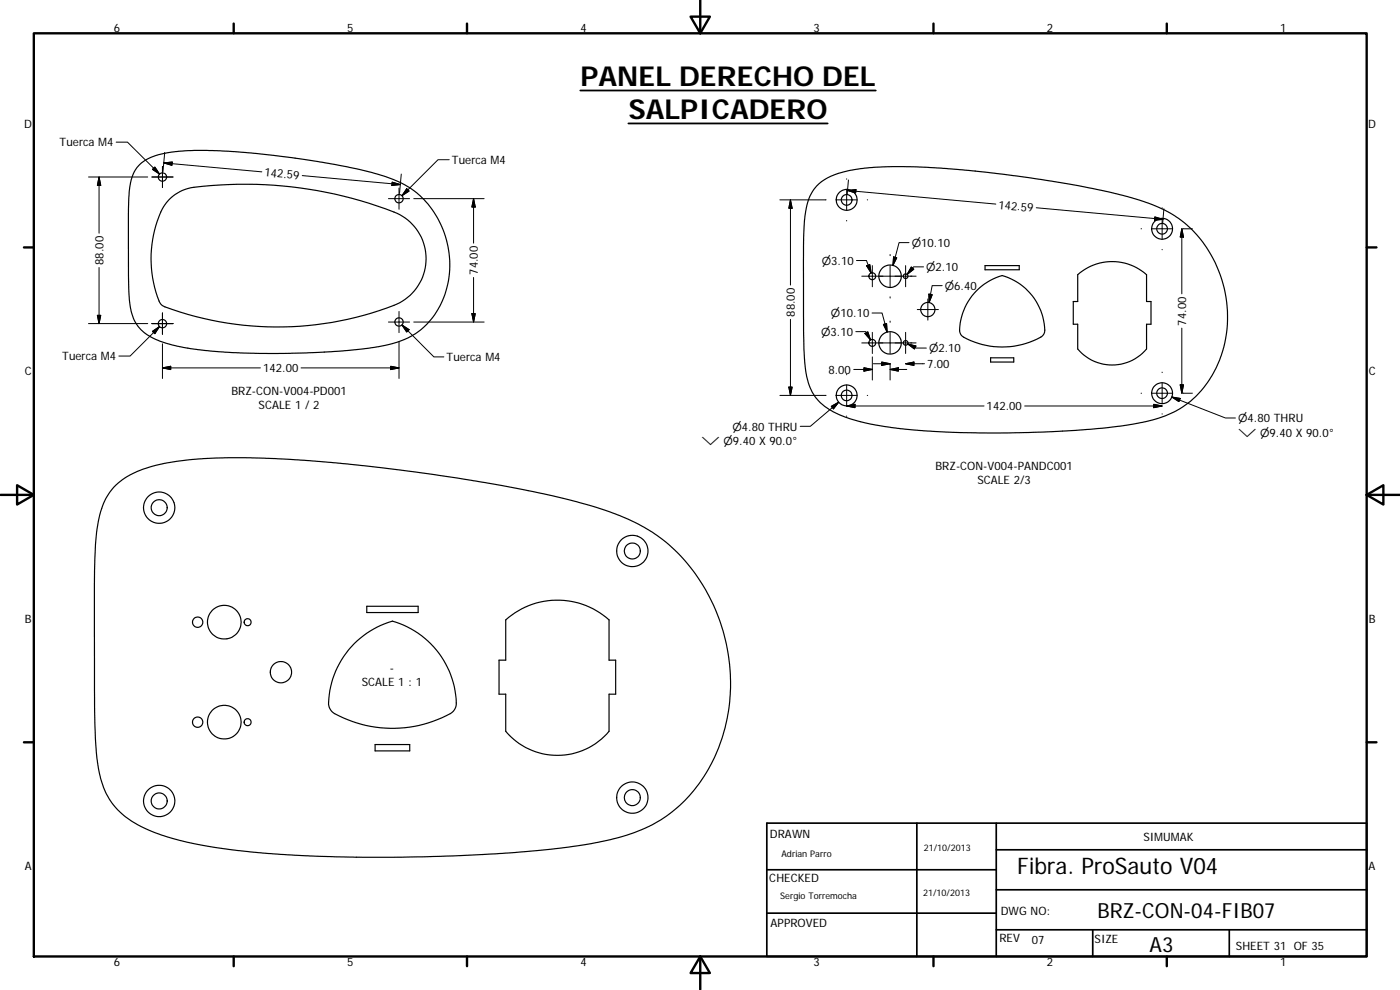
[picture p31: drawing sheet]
<svg xmlns="http://www.w3.org/2000/svg" width="420mm" height="297mm" viewBox="0 0 420 297" stroke-linecap="round" stroke-linejoin="round" font-family="sans-serif">
<defs><g id="words">
<g font-size="8.2">
<text x="174.2" y="25.8">PANEL DERECHO DEL</text>
<text x="188.6" y="35.7">SALPICADERO</text>
</g>
<text font-size="6.9" x="305.3" y="262.2">Fibra. ProSauto V04</text>
<g font-size="6.3">
<text x="329.4" y="275.4">BRZ-CON-04-FIB07</text>
<text x="345" y="285.6">A3</text>
</g>
<g font-size="3.5">
<text x="34.2" y="9.6">6</text>
<text x="104.2" y="9.6">5</text>
<text x="174.2" y="9.6">4</text>
<text x="244.2" y="9.6">3</text>
<text x="314.2" y="9.6">2</text>
<text x="384.2" y="9.6">1</text>
<text x="7.3" y="38.4">D</text>
<text x="410.6" y="38.4">D</text>
<text x="17.9" y="43.9">Tuerca M4</text>
<text x="79.3" y="52.9" transform="rotate(5 79.3 52.9)">142.59</text>
<text x="135.6" y="49.2">Tuerca M4</text>
<text x="299.5" y="62.6" transform="rotate(5 299.5 62.6)">142.59</text>
<text x="31" y="79.5" transform="rotate(-90 31 79.5)">88.00</text>
<text x="143.4" y="82.5" transform="rotate(-90 143.4 82.5)">74.00</text>
<text x="238.5" y="95" transform="rotate(-90 238.5 95)">88.00</text>
<text x="355.9" y="97.7" transform="rotate(-90 355.9 97.7)">74.00</text>
<text x="7.4" y="112.6">C</text>
<text x="18.7" y="108.1">Tuerca M4</text>
<text x="79" y="111.7">142.00</text>
<text x="134" y="108.4">Tuerca M4</text>
<text x="248.6" y="112.1">8.00</text>
<text x="278.2" y="110.4">7.00</text>
<text x="410.8" y="112.6">C</text>
<text x="69.4" y="118.4">BRZ-CON-V004-PD001</text>
<text x="77.6" y="122.6">SCALE 1 / 2</text>
<text x="296.1" y="123.1">142.00</text>
<text x="280.7" y="141.1">BRZ-CON-V004-PANDC001</text>
<text x="293.3" y="145.3">SCALE 2/3</text>
<text x="7.4" y="186.9">B</text>
<text x="410.8" y="186.9">B</text>
<text x="117" y="201.6">-</text>
<text x="108.6" y="205.8">SCALE 1 : 1</text>
<text x="231.1" y="251.4">DRAWN</text>
<text x="343.2" y="252.3">SIMUMAK</text>
<text x="7.4" y="261.1">A</text>
<text x="410.8" y="261.1">A</text>
<text x="230.9" y="264.6">CHECKED</text>
<text x="300.3" y="274.5">DWG NO:</text>
<text x="231.3" y="278.2">APPROVED</text>
<text x="299.9" y="282.6">REV</text>
<text x="309.7" y="283.3">07</text>
<text x="328.5" y="283">SIZE</text>
<text x="370.9" y="285.1">SHEET 31 OF 35</text>
<text x="34.2" y="289.9">6</text>
<text x="104.2" y="289.9">5</text>
<text x="174.2" y="289.9">4</text>
<text x="244.2" y="289.9">3</text>
<text x="314.2" y="289.9">2</text>
<text x="384.2" y="289.9">1</text>
</g>
<g font-size="3.3">
<text x="273.6" y="74">⌀10.10</text>
<text x="246.6" y="79.4">⌀3.10</text>
<text x="277.9" y="81.3">⌀2.10</text>
<text x="283.5" y="86.9">⌀6.40</text>
<text x="249.4" y="95.1">⌀10.10</text>
<text x="246.4" y="100.8">⌀3.10</text>
<text x="278.8" y="105.7">⌀2.10</text>
<text x="219.8" y="129.2">⌀4.80 THRU</text>
<text x="371.5" y="126.7">⌀4.80 THRU</text>
<text x="371.5" y="131.1">⌵ ⌀9.40 X 90.0°</text>
<text x="210.5" y="133.6">⌵ ⌀9.40 X 90.0°</text>
</g>
<g font-size="2.7">
<text x="234.5" y="257.1">Adrian Parro</text>
<text x="277.3" y="255.2">21/10/2013</text>
<text x="234.2" y="269.7">Sergio Torremocha</text>
<text x="277" y="268.7">21/10/2013</text>
</g>
</g></defs>
<g fill="none" stroke="#000" stroke-width=".36">
<path d="M41.6 49.7a18.5 18.5 0 0 1 11.6-4.3l9-.3 14.4 .9 18.4 2.4 14.2 2.8a38.4 38.4 0 0 1 16 6.8 28 28 0 0 1 4.7 37.2 23.3 23.3 0 0 1-15.8 8.7l-5.7 .9-9.1 .7-18.6 .6-8.7-.2-8.2-.5-6.5-.8-4.9-.9a18.7 18.7 0 0 1-11.1-6 19.7 19.7 0 0 1-2.7-11v-25.3a19.2 19.2 0 0 1 2.6-11.2zM245.1 55.8a22.4 22.4 0 0 1 13.2-5.2l7.1-.5h9.5l9.3 .5 12.3 1.1 12.1 1.6 14.9 2.4 9.3 1.9 9.4 2.5a34.8 34.8 0 0 1 25.5 27.9 33.6 33.6 0 0 1-10.4 32.4 34.7 34.7 0 0 1-17.5 6.9l-9.2 1.2-10.4 .8-11.4 .5-15.3 .1-9.6-.3-10.1-.6-8.2-1-7-1.4a26.2 26.2 0 0 1-13.1-6.5 19.9 19.9 0 0 1-4-12l-.3-8.9-.1-22.4a58.3 58.3 0 0 1 1.1-15.2l.2-.8a12.1 12.1 0 0 1 2.7-5zM50.6 60a12.6 12.6 0 0 1 7.6-3.8 123.3 123.3 0 0 1 61.8 8.2 15.1 15.1 0 0 1 7.7 15.4 15.1 15.1 0 0 1-11.7 12.7 96.6 96.6 0 0 1-67.2-.8l-.4-.3a26.5 26.5 0 0 1-3-12.3 32.2 32.2 0 0 1 4.1-17.7zM295.6 79.7h10.3v1.2h-10.3zM293 87.3a17.8 17.8 0 0 1 7.8-4.6 17.4 17.4 0 0 1 12.7 17.1l-.4 .6a18.8 18.8 0 0 1-9.9 3.6 22.9 22.9 0 0 1-14.6-3.3l-.4-.6a13.4 13.4 0 0 1 1.9-8.8l1.6-2.5zM323.4 82.4a15.5 15.5 0 0 1 20.7 0v8.1h1.3v6.8h-1.3v7.4a13.5 13.5 0 0 1-20.7 0v-7.4h-1.3v-6.8h1.3zM297.3 107.4h6.9v1.2h-6.9zM34.2 146.1a28.7 28.7 0 0 1 16-7.2l7.4-1 9.8-.5 11.6 .1 10.6 .5 14.9 1.2 15.7 1.8 17.2 2.4 12 2.1a253.1 253.1 0 0 1 29.6 6.7 56.1 56.1 0 0 1 24.4 13.7 55.5 55.5 0 0 1 10.1 63.1 42.4 42.4 0 0 1-30.2 22.9 260.7 260.7 0 0 1-45.5 4.8l-17.4 .5h-11.5l-20.5-.6-9.6-.7-9.7-1-8.9-1.4-5.6-1.2a42.5 42.5 0 0 1-18.1-8.2 23.6 23.6 0 0 1-7.3-15.9 252.9 252.9 0 0 1-.8-30.4l-.1-20.2a109.2 109.2 0 0 1 1.3-21.6 19.8 19.8 0 0 1 4.6-9.9zM106.2 193.2a26.7 26.7 0 0 1 11.6-6.8 26.2 26.2 0 0 1 19.1 25.4l-.8 1.5a28 28 0 0 1-11.8 4.7 35.5 35.5 0 0 1-24.6-4.4 4 4 0 0 1-1-3.9 26.3 26.3 0 0 1 7.5-16.5zM110.1 181.9h15.4v1.9h-15.4zM151.8 186a23.3 23.3 0 0 1 31 0v12.1h2v10.2h-2v11.1a20.3 20.3 0 0 1-31 0v-11.1h-2v-10.2h2zM112.6 223.4h10.4v1.9h-10.4z"/>
<circle cx="48.8" cy="53.1" r="1.24"/>
<circle cx="119.7" cy="59.6" r="1.25"/>
<circle cx="254.1" cy="60" r="3.1"/>
<circle cx="254.1" cy="60" r="1.6"/>
<circle cx="348.8" cy="68.6" r="3.1"/>
<circle cx="348.8" cy="68.6" r="1.6"/>
<circle cx="48.8" cy="97.1" r="1.25"/>
<circle cx="119.8" cy="96.6" r="1.25"/>
<circle cx="261.8" cy="82.9" r="1.04"/>
<circle cx="267.1" cy="82.9" r="3.4"/>
<circle cx="271.8" cy="82.9" r=".71"/>
<circle cx="278.5" cy="92.9" r="2.13"/>
<circle cx="254.1" cy="118.6" r="3.1"/>
<circle cx="254.1" cy="118.6" r="1.6"/>
<circle cx="261.8" cy="102.9" r="1.04"/>
<circle cx="267.1" cy="102.9" r="3.4"/>
<circle cx="271.8" cy="102.9" r=".7"/>
<circle cx="348.8" cy="118" r="1.6"/>
<circle cx="348.8" cy="118" r="3.1"/>
<circle cx="47.8" cy="152.3" r="4.7"/>
<circle cx="47.8" cy="152.3" r="2.4"/>
<circle cx="189.8" cy="165.3" r="2.39"/>
<circle cx="189.8" cy="165.3" r="4.7"/>
<circle cx="59.3" cy="186.7" r="1.55"/>
<circle cx="67.3" cy="186.7" r="5"/>
<circle cx="74.3" cy="186.7" r="1.05"/>
<circle cx="59.3" cy="216.7" r="1.55"/>
<circle cx="67.3" cy="216.7" r="5.1"/>
<circle cx="74.3" cy="216.7" r="1.05"/>
<circle cx="84.3" cy="201.7" r="3.2"/>
<circle cx="189.8" cy="239.3" r="4.7"/>
<circle cx="189.8" cy="239.3" r="2.4"/>
<circle cx="47.8" cy="240.3" r="4.7"/>
<circle cx="47.8" cy="240.3" r="2.4"/>
</g>
<g fill="none" stroke="#000" stroke-width=".71">
<path d="M10.1 10h400.1v277h-400.1zM70.1 7.1v2.9M140.2 7.1v2.9M207.3 5h5.8l-2.9 5zM210.2 0v10M280.2 7.1v2.9M350.2 7.1v2.9M7.2 74.2h2.9M410.2 74.2h2.9M.2 148.5h9.9M5.1 145.6l5 2.9-5 2.9zM410.2 148.5l5-2.9v5.8z"/>
<path d="M410.2 148.5h9.9M7.2 222.7h2.9M410.2 222.7h2.9M70.1 287v2.9M140.2 287v2.9M210.2 287l2.9 5h-5.8zM210.2 287v10M280.2 287v2.9M350.2 287v2.9"/>
</g>
<path d="M230.1 247h180.1v40h-180.1zM275.2 247v40M299 255h111.2M299 247v40M230.1 274h68.9M230.1 261h68.9M299 279h111.2M299 267h111.2M327.9 279v8M368.9 279v8" fill="none" stroke="#000" stroke-width=".51"/>
<path d="M174.1 27.2h88.7M188.6 37h59.8" fill="none" stroke="#000" stroke-width=".53"/>
<g fill="none" stroke="#000" stroke-width=".3">
<path d="M26.6 53.1h17.7M29.7 53.1v16.9M29.7 53.1l.5 2.5h-1zM34.9 42.7h3.4l9.6 9.5M45.6 53.1h6.3M45.8 50.8l.7-.7 1.4 2.1zM48.8 49.9v6.4M49.1 48.9l29.5 2.7M49.1 48.9l2.6-.3-.1 1zM49.4 45.7l-.5 5.8M90.7 52.7l29.5 2.7M116.6 59.6h6.3"/>
<path d="M117.7 54.7l2.5 .7-2.6 .2zM119.7 56.4v6.4M120.4 52.2l-.5 5.8M122.1 56.6l.7 .7-2.2 1.4zM124.2 59.6h21.1M134.8 47.9h-3.3l-10.9 10.8M142.1 59.6v13.4M142.1 59.6l.5 2.5h-1zM237.2 60v25.5M237.2 60l.5 2.5h-1zM247.9 60h-13.9M250.9 60h6.4"/>
<path d="M254.1 53.7v.1M254.1 56.8v6.3M254.3 57.1l2.6-.2-.1 1zM254.3 57.2l44.6 4M254.6 54l-.4 4.4M260.3 60h.1M254.1 66.1v.2M257 78.2h3l1.4 3.7M260.1 79.8l.9-.4 .4 2.5zM261.8 79.7v6.3M267.1 76.3v.4M267.1 79.7v6.3"/>
<path d="M268.2 77.1l.9 .2-1.1 2.3zM271.8 79.7v6.3M272.8 72.8h-3l-1.8 6.8M311 62.3l38 3.5M342.4 68.6h.2M345.6 68.6h6.3M346.6 65.1l2.4 .7-2.5 .3zM348.8 62.3v.2M348.8 65.5v6.3M348.8 74.8v.2M349.3 62.7l-.4 4.4M354.7 68.6v19.6"/>
<path d="M354.7 68.6l.5 2.5h-1zM354.9 68.6h3M26.6 97.1h17.7M29.2 94.6h1l-.5 2.5zM29.7 80.3v16.8M45.6 97.1h6.3M45.8 99.4l2.1-1.4-1.4 2.1zM47.9 98l-8.9 8.8h-3.3M48.8 93.9v6.4M116.6 96.6h6.3M119.7 93.5v6.3M120.6 97.5l9.6 9.6h3"/>
<path d="M120.6 97.5l2.2 1.4-.7 .7zM124.2 96.6h21.1M141.6 94.1h1l-.5 2.5zM142.1 83.2v13.4M237.2 95.8v22.8M256.8 99.5h3.1l1.3 2.5M258.6 82.9h16.3M261.7 93.9h3l1.5 5.7M261.8 99.7v6.4M265.1 97.3l1-.2 .1 2.5zM267.1 89v.4M267.1 96.3v.4"/>
<path d="M267.1 99.7v6.4M271.8 99.7v6.4M273.5 80.1l.7 .7-2 1.5zM275.3 92.9h6.3M277.2 80.1h-3l-2 2.2M278.5 89.7v6.4M278.8 88.2l1 .2-1 2.4zM282.8 85.7h-3.1l-.9 5.1M354.7 98.4v19.6M48.8 103.1v10.5M48.8 110.4l2.4-.5v1zM48.8 110.4h29.4"/>
<path d="M90.3 110.4h29.4M117.3 109.9l2.4 .5-2.4 .5zM119.7 102.6v11M234 118.6h13.9M236.7 116.1h1l-.5 2.5zM250.9 118.6h6.4M254.1 112.3v.2M254.1 115.5v6.3h41.2M256.2 110.8h5.6M258.6 102.9h16.3M259.3 110.3l2.5 .5-2.5 .6zM259.6 100.1l.8-.5 .8 2.4z"/>
<path d="M260.3 118.6h.1M261.8 107.1v6.9M264.6 108.6l2.5 .5-2.5 .5zM267.1 110.8l2.5-.5v1.1zM267.1 109.1h-5M267.1 109.1v4.9M267.1 110.8h5M271.8 109.1l2.5-.5v1zM271.8 109.1h5.6M272.4 103.2l2.5 .6-.5 .9zM272.4 103.2l2.6 1.2h3M342.4 118h.2"/>
<path d="M345.6 118h6.3M348.8 111.7v.1M348.8 114.8v6.4M351.7 119.1l2.5 .4-.4 1zM351.7 119.1l16.1 6.3h3M354.2 115.5h1l-.5 2.5zM354.9 118h3M249.5 121.9l2.2-1.2-1.6 2zM251.7 120.7l-8.5 7.2h-3M254.1 124.8v.1M254.1 121.8l2.5-.5v1zM307.5 121.8h41.3"/>
<path d="M346.3 121.3l2.5 .5-2.5 .5zM348.8 124.1v.2"/>
</g>
<g fill="#000" stroke="#000" stroke-width=".3">
<path d="M29.7 53.1l.5 2.5h-1zM45.8 50.8l.7-.7 1.4 2.1zM49.1 48.9l2.6-.3-.1 1zM117.7 54.7l2.5 .7-2.6 .2zM122.1 56.6l.7 .7-2.2 1.4zM254.3 57.1l2.6-.2-.1 1zM142.1 59.6l.5 2.5h-1zM237.2 60l.5 2.5h-1zM260.1 79.8l.9-.4 .4 2.5zM268.2 77.1l.9 .2-1.1 2.3zM346.6 65.1l2.4 .7-2.5 .3zM354.7 68.6l.5 2.5h-1z"/>
<path d="M29.2 94.6h1l-.5 2.5zM120.6 97.5l2.2 1.4-.7 .7zM141.6 94.1h1l-.5 2.5zM265.1 97.3l1-.2 .1 2.5zM273.5 80.1l.7 .7-2 1.5zM278.8 88.2l1 .2-1 2.4zM45.8 99.4l2.1-1.4-1.4 2.1zM48.8 110.4l2.4-.5v1zM117.3 109.9l2.4 .5-2.4 .5zM236.7 116.1h1l-.5 2.5zM259.3 110.3l2.5 .5-2.5 .6zM259.6 100.1l.8-.5 .8 2.4z"/>
<path d="M264.6 108.6l2.5 .5-2.5 .5zM267.1 110.8l2.5-.5v1.1zM271.8 109.1l2.5-.5v1zM272.4 103.2l2.5 .6-.5 .9zM351.7 119.1l2.5 .4-.4 1zM354.2 115.5h1l-.5 2.5zM249.5 121.9l2.2-1.2-1.6 2zM254.1 121.8l2.5-.5v1zM346.3 121.3l2.5 .5-2.5 .5z"/>
</g>
<use href="#words"/>
</svg>
